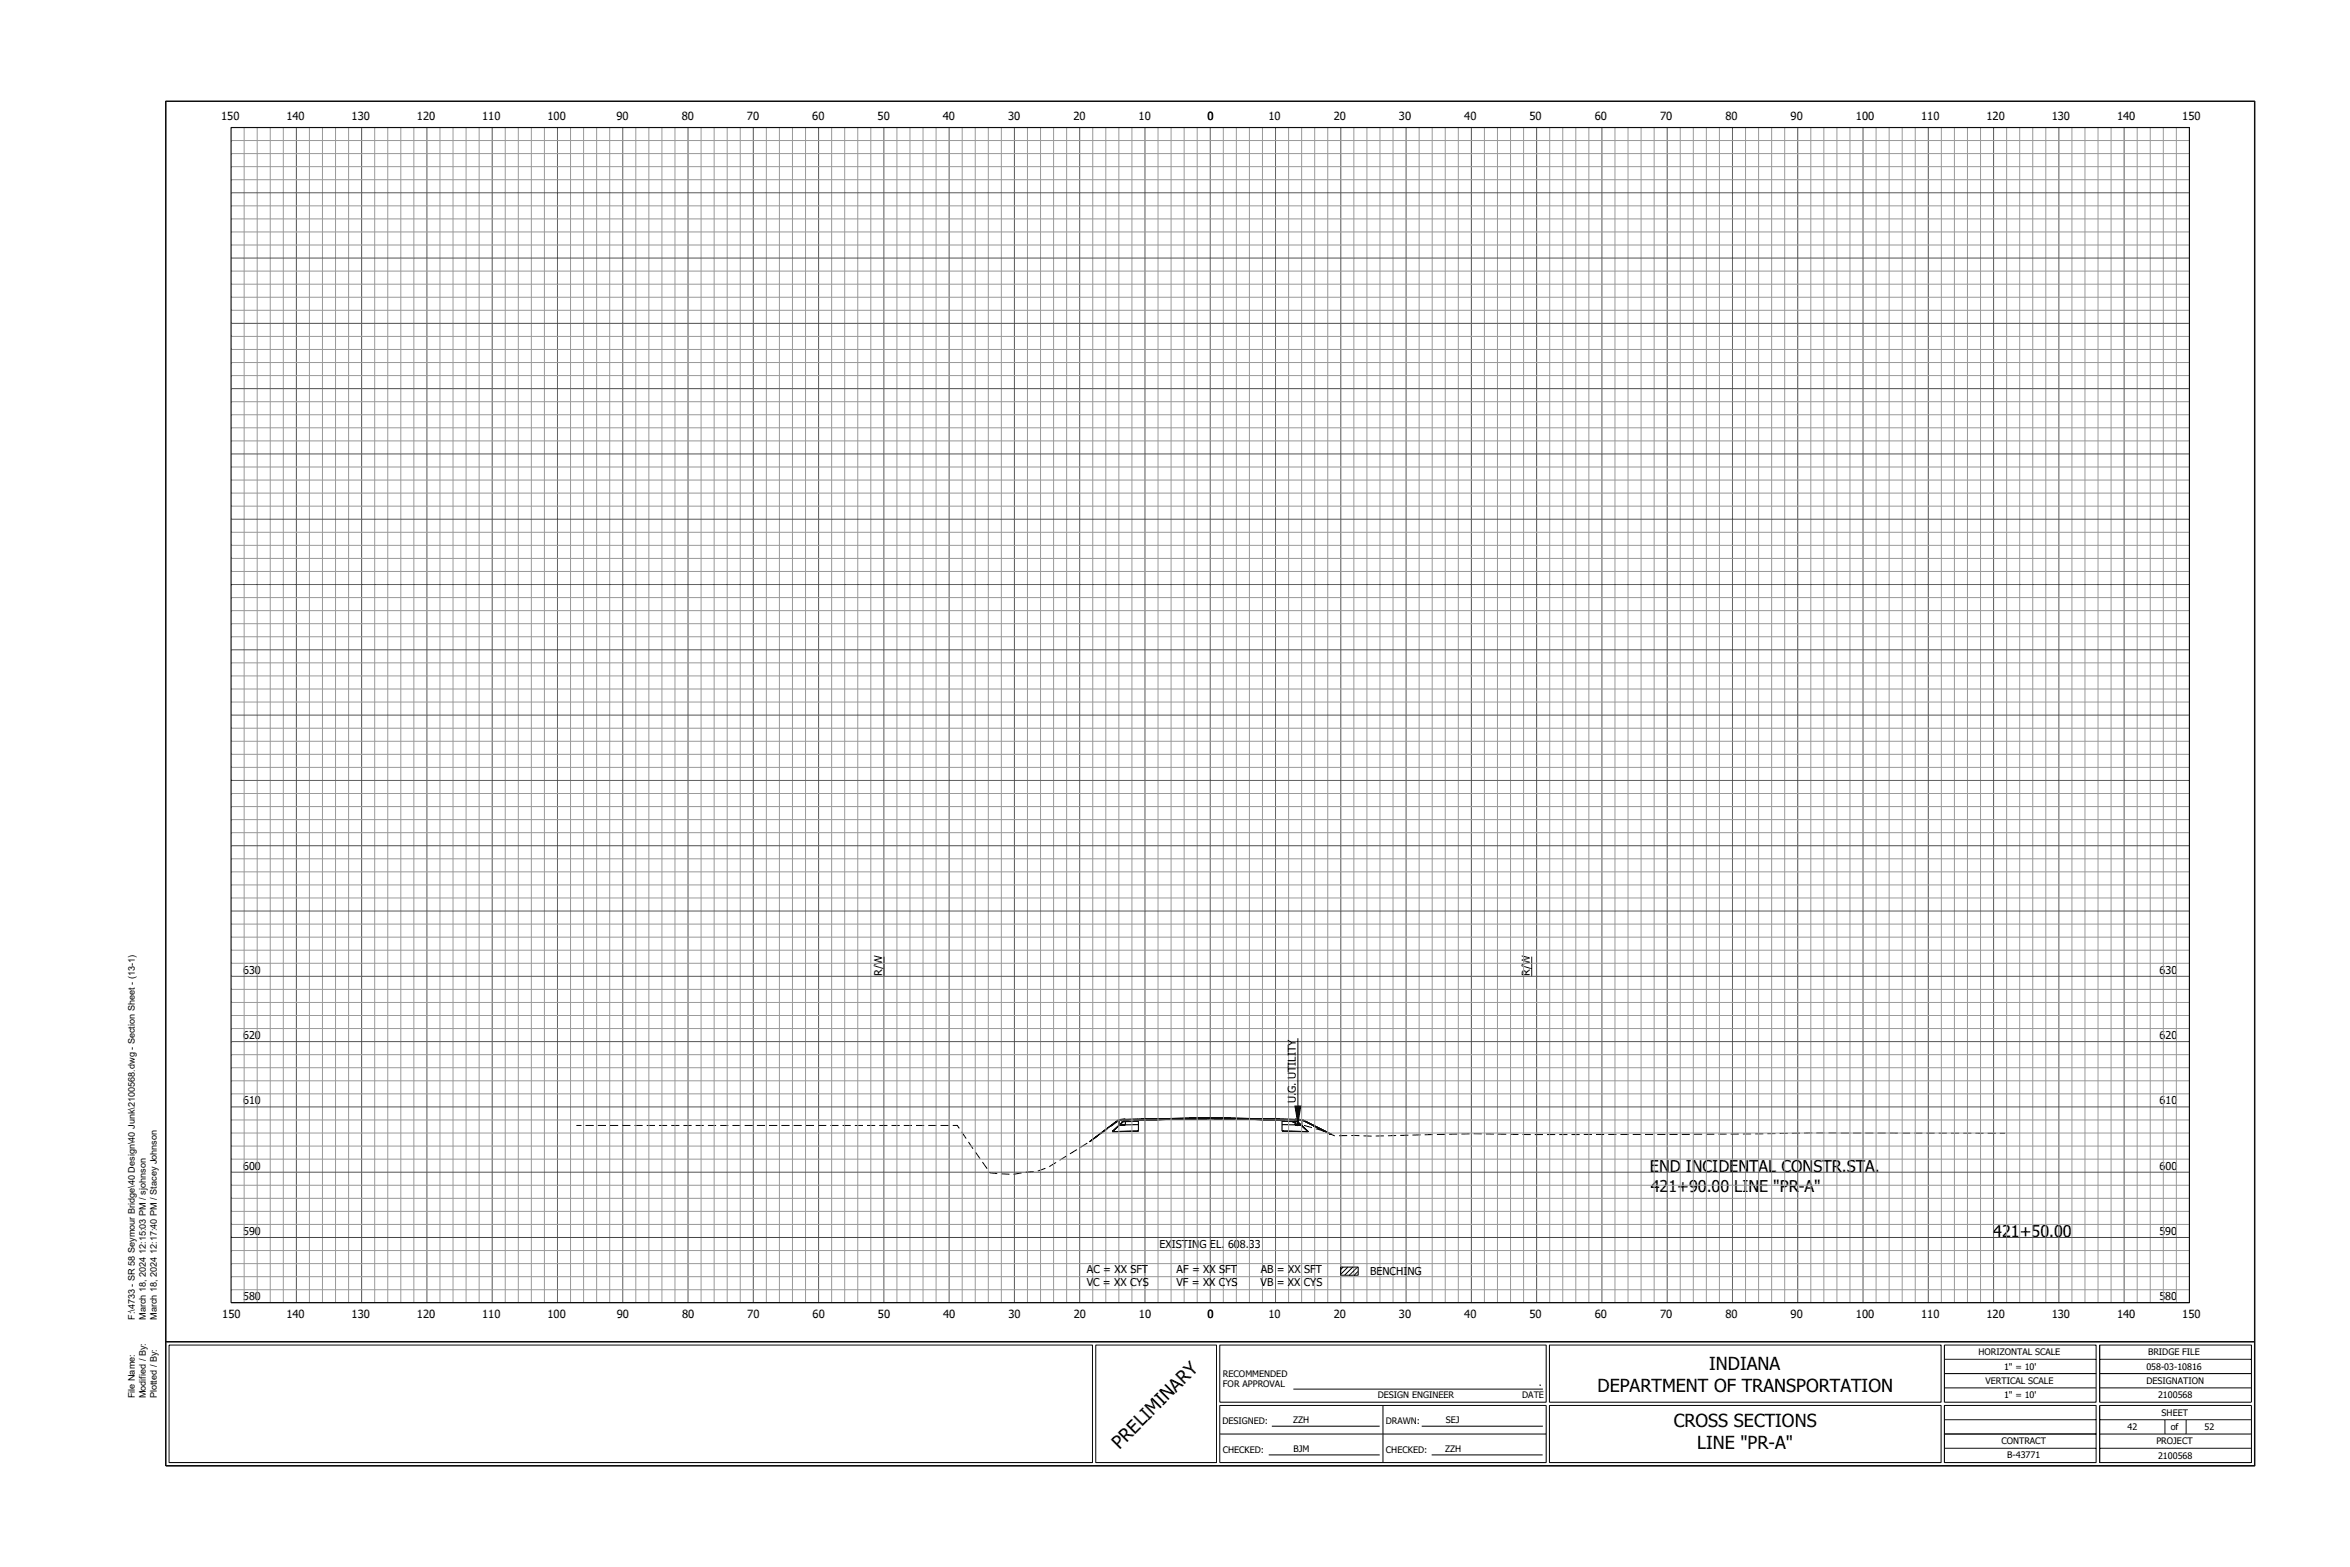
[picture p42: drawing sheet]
<svg xmlns="http://www.w3.org/2000/svg" width="914mm" height="610mm" viewBox="0 0 914 610" stroke-linecap="round" stroke-linejoin="round" font-family="sans-serif">
<defs><g id="words">
<text font-size="7.1" x="435.6" y="563.9" transform="rotate(-45 435.6 563.9)">PRELIMINARY</text>
<g font-size="7">
<text x="665.1" y="533">INDIANA</text>
<text x="621.6" y="541.6">DEPARTMENT OF TRANSPORTATION</text>
<text x="651.2" y="555.3">CROSS SECTIONS</text>
<text x="660.3" y="563.8">LINE &quot;PR-A&quot;</text>
</g>
<g font-size="6.3">
<text x="642" y="456">END INCIDENTAL CONSTR.STA.</text>
<text x="642.3" y="463.8">421+90.00 LINE &quot;PR-A&quot;</text>
<text x="775.6" y="481.3">421+50.00</text>
</g>
<text font-size="5.9" x="598.8" y="539.2">.</text>
<g font-size="4.4">
<text x="86" y="46.8">150</text>
<text x="111.4" y="46.8">140</text>
<text x="136.8" y="46.8">130</text>
<text x="162.2" y="46.8">120</text>
<text x="187.6" y="46.8">110</text>
<text x="213" y="46.8">100</text>
<text x="239.9" y="46.8">90</text>
<text x="265.3" y="46.8">80</text>
<text x="290.7" y="46.8">70</text>
<text x="316.1" y="46.8">60</text>
<text x="341.5" y="46.8">50</text>
<text x="366.9" y="46.8">40</text>
<text x="392.3" y="46.8">30</text>
<text x="417.7" y="46.8">20</text>
<text x="443.1" y="46.8">10</text>
<text x="469.8" y="46.8">0</text>
<text x="493.5" y="46.8">10</text>
<text x="518.9" y="46.8">20</text>
<text x="544.3" y="46.8">30</text>
<text x="569.7" y="46.8">40</text>
<text x="595.1" y="46.8">50</text>
<text x="620.5" y="46.8">60</text>
<text x="645.9" y="46.8">70</text>
<text x="671.3" y="46.8">80</text>
<text x="696.7" y="46.8">90</text>
<text x="722.1" y="46.8">100</text>
<text x="747.5" y="46.8">110</text>
<text x="772.9" y="46.8">120</text>
<text x="798.3" y="46.8">130</text>
<text x="823.7" y="46.8">140</text>
<text x="849.1" y="46.8">150</text>
<text x="86.5" y="512.8">150</text>
<text x="111.4" y="512.8">140</text>
<text x="136.8" y="512.8">130</text>
<text x="162.2" y="512.8">120</text>
<text x="187.6" y="512.8">110</text>
<text x="213" y="512.8">100</text>
<text x="240" y="512.8">90</text>
<text x="265.4" y="512.8">80</text>
<text x="290.8" y="512.8">70</text>
<text x="316.2" y="512.8">60</text>
<text x="341.6" y="512.8">50</text>
<text x="367" y="512.8">40</text>
<text x="392.4" y="512.8">30</text>
<text x="417.8" y="512.8">20</text>
<text x="443.2" y="512.8">10</text>
<text x="469.8" y="512.8">0</text>
<text x="493.5" y="512.8">10</text>
<text x="518.9" y="512.8">20</text>
<text x="544.3" y="512.8">30</text>
<text x="569.7" y="512.8">40</text>
<text x="595.1" y="512.8">50</text>
<text x="620.5" y="512.8">60</text>
<text x="645.9" y="512.8">70</text>
<text x="671.3" y="512.8">80</text>
<text x="696.7" y="512.8">90</text>
<text x="722.1" y="512.8">100</text>
<text x="747.5" y="512.8">110</text>
<text x="772.9" y="512.8">120</text>
<text x="798.3" y="512.8">130</text>
<text x="823.7" y="512.8">140</text>
<text x="849.1" y="512.8">150</text>
</g>
<g font-size="4.2">
<text x="94.6" y="378.8">630</text>
<text x="343.3" y="379.7" transform="rotate(-90 343.3 379.7)">R/W</text>
<text x="595.3" y="379.7" transform="rotate(-90 595.3 379.7)">R/W</text>
<text x="840.3" y="378.8">630</text>
<text x="94.6" y="404.2">620</text>
<text x="840.3" y="404.2">620</text>
<text x="94.6" y="429.6">610</text>
<text x="504.3" y="429.1" transform="rotate(-90 504.3 429.1)">U.G. UTILITY</text>
<text x="840.3" y="429.6">610</text>
<text x="94.6" y="455">600</text>
<text x="840.3" y="455">600</text>
<text x="94.6" y="480.4">590</text>
<text x="451.2" y="485.5">EXISTING EL. 608.33</text>
<text x="840.2" y="480.4">590</text>
<text x="422.9" y="495.3">AC = XX SFT</text>
<text x="457.8" y="495.3">AF = XX SFT</text>
<text x="490.6" y="495.3">AB = XX SFT</text>
<text x="533.1" y="495.9">BENCHING</text>
<text x="422.8" y="500.4">VC = XX CYS</text>
<text x="457.8" y="500.4">VF = XX CYS</text>
<text x="490.5" y="500.4">VB = XX CYS</text>
<text x="94.6" y="505.8">580</text>
<text x="840.2" y="505.8">580</text>
</g>
<g font-size="3.5">
<text x="52.4" y="513.5" transform="rotate(-90 52.4 513.5)">F:\4733 - SR 58 Seymour Bridge\40 Design\40 Junk\2100568.dwg - Section Sheet - (13-1)</text>
<text x="56.7" y="513.5" transform="rotate(-90 56.7 513.5)">March 18, 2024 12:15:03 PM / sjohnson</text>
<text x="61" y="513.5" transform="rotate(-90 61 513.5)">March 18, 2024 12:17:40 PM / Stacey Johnson</text>
<text x="769.8" y="527.2">HORIZONTAL SCALE</text>
<text x="835.8" y="527.3">BRIDGE FILE</text>
<text x="779.8" y="532.8">1&quot; = 10'</text>
<text x="835.2" y="532.8">058-03-10816</text>
<text x="475.9" y="535.8">RECOMMENDED</text>
<text x="475.9" y="539.7">FOR APPROVAL</text>
<text x="772.6" y="538.3">VERTICAL SCALE</text>
<text x="835.2" y="538.4">DESIGNATION</text>
<text x="52.4" y="544" transform="rotate(-90 52.4 544)">File Name:</text>
<text x="56.7" y="544" transform="rotate(-90 56.7 544)">Modified / By:</text>
<text x="61" y="544" transform="rotate(-90 61 544)">Plotted / By:</text>
<text x="536.1" y="544">DESIGN ENGINEER</text>
<text x="592.3" y="544">DATE</text>
<text x="779.8" y="544">1&quot; = 10'</text>
<text x="839.7" y="544">2100568</text>
<text x="841.1" y="550.7">SHEET</text>
<text x="475.6" y="554">DESIGNED:</text>
<text x="503.2" y="553.6">ZZH</text>
<text x="539.2" y="554.1">DRAWN:</text>
<text x="562.6" y="553.6">SEJ</text>
<text x="827.8" y="556.4">42</text>
<text x="844.7" y="556.3">of</text>
<text x="857.8" y="556.2">52</text>
<text x="778.7" y="561.8">CONTRACT</text>
<text x="839" y="561.8">PROJECT</text>
<text x="475.8" y="565.2">CHECKED:</text>
<text x="503.3" y="564.7">BJM</text>
<text x="539.3" y="565.2">CHECKED:</text>
<text x="562.3" y="564.7">ZZH</text>
<text x="781" y="567.4">B-43771</text>
<text x="839.7" y="567.5">2100568</text>
</g>
</g></defs>
<!-- layer: C-ROAD-SCTN -->
<g fill="none" stroke="#000" stroke-width=".44">
<path d="M435.4 435.5v2.2v-2.2M435.4 437.7l2.5-.1-2.5 .1M435.4 435.5l-11.5 8.7 11.5-8.7M435.4 435.5h2.5zM435.6 437.6l-2.8 2.6 10.2-.2-10.2 .2 5.1-4.7-5.1 4.7M437 436.4l-1.4 1.2 7.4-.1v2.5M437.6 435.8l-.6 .6 6-.2v1.3M437.9 435.5l-.3 .3 5.4-.1v.5M437.9 435.5v2.1M443 435.7v-.3l-5.1 .1 5.1-.1v.3l27.9-.6-27.9 .6 27.9-.6-27.9 .6 27.9-.6v-.3l28 .6-28-.6-27.9 .6 27.9-.6v.3l28 .6-28-.6 28 .6-28-.6 28 .6v-.3l5 .1-5-.1v.3M503.9 435.5l.4 .3-5.4-.1v.5M503.9 435.5h2.6z"/>
<path d="M503.9 435.5v2.1M504.3 435.8l.5 .6-5.9-.2v1.3M504.8 436.4l1.4 1.2-7.3-.1v2.5M506.2 437.6l2.8 2.6-10.1-.2 10.1 .2-5.1-4.7 5.1 4.7M506.5 435.5v2.2v-2.2M506.5 437.7l-2.6-.1 2.6 .1M506.5 435.5l11.5 5.8"/>
</g>
<g fill="none" stroke="#000" stroke-width=".39">
<path d="M224.3 437.8h2M227.8 437.8h3.2M232.6 437.8h3.2M237.4 437.8h3.1M242.1 437.8h3.2M246.9 437.8h3.2M251.7 437.8h3.1M256.4 437.8h3.2M261.2 437.8h3.2M265.9 437.8h3.2M270.7 437.8h3.2M275.5 437.8h3.1"/>
<path d="M280.2 437.8h3.2M285 437.8h3.2M289.8 437.8h3.1M294.5 437.8h3.2M299.3 437.8h3.2M304 437.8h3.2M308.8 437.8h3.2M313.6 437.8h3.1M318.3 437.8h3.2M323.1 437.8h3.2M327.9 437.8h3.1M332.6 437.8h3.2"/>
<path d="M337.4 437.8h3.2M342.1 437.8h3.2M346.9 437.8h3.2M351.7 437.8h3.1M356.4 437.8h3.2M361.2 437.8h3.2M366 437.8h3.1M370.7 437.8h1.8l.8 1.2M430.8 439.2l-2.5 1.9M434.7 436.5l-2.6 1.8M439.5 436l-3.2 .2M444.2 435.8l-3.1 .1"/>
<path d="M449 435.6l-3.2 .2M453.7 435.4l-3.1 .2M458.5 435.2l-3.2 .2M463.3 435.1l-3.2 .1M468 434.9l-3.1 .1M469.6 434.8l3.2 .1M474.4 435l3.1 .1M479.1 435.2l3.2 .1M483.9 435.4l3.2 .1M488.7 435.5l3.1 .2M493.4 435.7l3.2 .2M498.2 435.9l3.1 .3"/>
<path d="M502.8 436.5l3.1 .9M507.4 437.8l3.1 .9M512 439.1l3 1M374.2 440.3l1.7 2.6M376.8 444.2l1.8 2.7M379.5 448.2l1.9 2.6M382.3 452.1l1.8 2.6M385 456l.3 .3 2.7 .2M389.6 456.6l3.2 .2M397.5 456.3l-3.1 .5M402.2 455.8l-3.1 .3M406.8 454.5l-3 1.1"/>
<path d="M410.9 452.2l-2.7 1.7M415 449.7l-2.7 1.7M419 447.2l-2.7 1.7M423.1 444.7l-2.7 1.7M427 442l-2.6 1.9M516.5 440.7l2.9 1.1M524.2 441.8h-3.2M525.8 441.7l3.2 .1M530.5 441.9l3.2 .1M538.5 441.9h-3.2M543.2 441.7l-3.1 .1M548 441.6l-3.2 .1"/>
<path d="M552.8 441.5l-3.2 .1M557.5 441.4l-3.1 .1M562.3 441.3h-3.2M567.1 441.2h-3.2M571.8 441.1l-3.2 .1M573.4 441.1h3.2M578.2 441.1l3.1 .1M582.9 441.2h3.2M587.7 441.3h3.1M592.4 441.3l3.2 .1M597.2 441.4h3.2M602 441.4h3.1"/>
<path d="M606.7 441.4h3.2M611.5 441.4h3.2M616.2 441.3h3.2M621 441.3h3.2M625.8 441.3h3.1M630.5 441.3h3.2M635.3 441.3h3.2M640.1 441.3h3.2M644.8 441.3h3.2M652.8 441.3h-3.2M657.5 441.3h-3.1M662.3 441.2l-3.2 .1"/>
<path d="M667.1 441.2h-3.2M671.8 441.2h-3.1M676.6 441.2h-3.2M681.4 441.1h-3.2M686.1 441.1h-3.2M690.9 441h-3.2M695.6 440.9h-3.2M700.4 440.8l-3.2 .1M705.1 440.8h-3.1M706.7 440.8h3.2M711.5 440.8h3.2M716.3 440.8h3.1"/>
<path d="M721 440.8h3.2M725.8 440.8h3.2M730.5 440.8h3.2M735.3 440.8h3.2M740.1 440.8h3.1M744.8 440.8h3.2M749.6 440.8h3.2M754.4 440.8h3.1M759.1 440.8l3.2 .1M763.9 440.9h3.2M768.6 440.9h3.2M773.4 440.9h3.2"/>
<path d="M778.2 440.9h2"/>
</g>
<!-- layer: C-TOPO-FEAT -->
<path d="M344 372.2v7.6M596 372.2v7.6M505 403.9v33.2" fill="none" stroke="#000" stroke-width=".39"/>
<!-- layer: C-ANNO -->
<g fill="none" stroke="#999" stroke-width=".39">
<path d="M89.9 59.8h762M89.9 54.7h762M95 49.6v457.2M100.1 49.6v457.2M105.2 49.6v457.2M110.2 49.6v457.2M120.4 49.6v457.2M125.5 49.6v457.2M130.6 49.6v457.2M135.6 49.6v457.2M145.8 49.6v457.2M150.9 49.6v457.2"/>
<path d="M156 49.6v457.2M161 49.6v457.2M171.2 49.6v457.2M176.3 49.6v457.2M181.4 49.6v457.2M186.4 49.6v457.2M196.6 49.6v457.2M201.7 49.6v457.2M206.8 49.6v457.2M211.8 49.6v457.2M222 49.6v457.2M227.1 49.6v457.2"/>
<path d="M232.2 49.6v457.2M237.2 49.6v457.2M247.4 49.6v457.2M252.5 49.6v457.2M257.6 49.6v457.2M262.6 49.6v457.2M272.8 49.6v457.2M277.9 49.6v457.2M283 49.6v457.2M288 49.6v457.2M298.2 49.6v457.2M303.3 49.6v457.2"/>
<path d="M308.4 49.6v457.2M313.4 49.6v457.2M323.6 49.6v457.2M328.7 49.6v457.2M333.8 49.6v457.2M338.8 49.6v457.2M349 49.6v457.2M354.1 49.6v457.2M359.2 49.6v457.2M364.2 49.6v457.2M374.4 49.6v457.2M379.5 49.6v457.2"/>
<path d="M384.6 49.6v457.2M389.6 49.6v457.2M399.8 49.6v457.2M404.9 49.6v457.2M410 49.6v457.2M415 49.6v457.2M425.2 49.6v457.2M430.3 49.6v457.2M435.4 49.6v457.2M440.4 49.6v457.2M450.6 49.6v457.2M455.7 49.6v457.2"/>
<path d="M460.8 49.6v457.2M465.8 49.6v457.2M476 49.6v457.2M481.1 49.6v457.2M486.2 49.6v457.2M491.2 49.6v457.2M501.4 49.6v457.2M506.5 49.6v457.2M511.6 49.6v457.2M516.6 49.6v457.2M526.8 49.6v457.2M531.9 49.6v457.2"/>
<path d="M537 49.6v457.2M542 49.6v457.2M552.2 49.6v457.2M557.3 49.6v457.2M562.4 49.6v457.2M567.4 49.6v457.2M577.6 49.6v457.2M582.7 49.6v457.2M587.8 49.6v457.2M592.8 49.6v457.2M603 49.6v457.2M608.1 49.6v457.2"/>
<path d="M613.2 49.6v457.2M618.2 49.6v457.2M628.4 49.6v457.2M633.5 49.6v457.2M638.6 49.6v457.2M643.6 49.6v457.2M653.8 49.6v457.2M658.9 49.6v457.2M664 49.6v457.2M669 49.6v457.2M679.2 49.6v457.2M684.3 49.6v457.2"/>
<path d="M689.4 49.6v457.2M694.4 49.6v457.2M704.6 49.6v457.2M709.7 49.6v457.2M714.8 49.6v457.2M719.8 49.6v457.2M730 49.6v457.2M735.1 49.6v457.2M740.2 49.6v457.2M745.2 49.6v457.2M755.4 49.6v457.2M760.5 49.6v457.2"/>
<path d="M765.6 49.6v457.2M770.6 49.6v457.2M780.8 49.6v457.2M785.9 49.6v457.2M791 49.6v457.2M796 49.6v457.2M806.2 49.6v457.2M811.3 49.6v457.2M816.4 49.6v457.2M821.4 49.6v457.2M831.6 49.6v457.2M836.7 49.6v457.2"/>
<path d="M841.8 49.6v457.2M846.8 49.6v457.2M89.9 69.9h762M89.9 64.8h762M89.9 95.3h762M89.9 90.2h762M89.9 85.2h762M89.9 80.1h762M89.9 115.6h762M89.9 110.6h762M89.9 105.5h762M89.9 136h762"/>
<path d="M89.9 130.9h762M89.9 120.7h762M89.9 156.3h762M89.9 146.1h762M89.9 141h762M89.9 171.5h762M89.9 166.4h762M89.9 161.4h762M89.9 196.9h762M89.9 191.8h762M89.9 186.8h762M89.9 181.7h762"/>
<path d="M89.9 217.2h762M89.9 212.2h762M89.9 207.1h762M89.9 237.6h762M89.9 232.5h762M89.9 222.3h762M89.9 257.9h762M89.9 247.7h762M89.9 242.6h762M89.9 273.1h762M89.9 268h762M89.9 263h762"/>
<path d="M89.9 298.5h762M89.9 293.5h762M89.9 288.4h762M89.9 283.3h762M89.9 318.9h762M89.9 313.8h762M89.9 308.7h762M89.9 339.2h762M89.9 334.1h762M89.9 323.9h762M89.9 359.5h762M89.9 349.3h762"/>
<path d="M89.9 344.3h762M89.9 374.7h762M89.9 369.7h762M89.9 364.6h762M89.9 395.1h762M89.9 390h762M89.9 384.9h762M89.9 415.4h762M89.9 410.3h762M89.9 400.1h762M89.9 435.7h762M89.9 425.5h762"/>
<path d="M89.9 420.5h762M89.9 450.9h762M89.9 445.9h762M89.9 440.8h762M89.9 476.3h762M89.9 471.3h762M89.9 466.2h762M89.9 461.1h762M89.9 496.7h762M89.9 491.6h762M89.9 486.5h762M89.9 501.7h762"/>
</g>
<g fill="none" stroke="#555" stroke-width=".39">
<path d="M115.3 49.6v457.2M140.7 49.6v457.2M166.1 49.6v457.2M191.5 49.6v457.2M216.9 49.6v457.2M242.3 49.6v457.2M267.7 49.6v457.2M293.1 49.6v457.2M318.5 49.6v457.2M343.9 49.6v457.2M369.3 49.6v457.2M394.7 49.6v457.2"/>
<path d="M420.1 49.6v457.2M445.5 49.6v457.2M470.9 49.6v457.2M496.3 49.6v457.2M521.7 49.6v457.2M547.1 49.6v457.2M572.5 49.6v457.2M597.9 49.6v457.2M623.3 49.6v457.2M648.7 49.6v457.2M674.1 49.6v457.2M699.5 49.6v457.2"/>
<path d="M724.9 49.6v457.2M750.3 49.6v457.2M775.7 49.6v457.2M801.1 49.6v457.2M826.5 49.6v457.2M89.9 75h762M89.9 100.4h762M89.9 125.8h762M89.9 151.2h762M89.9 176.6h762M89.9 202h762M89.9 227.4h762"/>
<path d="M89.9 252.8h762M89.9 278.2h762M89.9 303.6h762M89.9 329h762M89.9 354.4h762M89.9 379.8h762M89.9 405.2h762M89.9 430.6h762M89.9 456h762M89.9 481.4h762"/>
</g>
<!-- layer: BENCHING -->
<path d="M521.7 492.9h6.8v3.2h-6.8zM522.6 492.9l-.9 1M524.5 492.9l-2.8 2.9M526.4 492.9l-3.2 3.2M528.2 492.9l-3.2 3.2M528.5 494.6l-1.6 1.5" fill="none" stroke="#000" stroke-width=".39"/>
<!-- layer: C-TOPO-FEAT -->
<path d="M503.9 430.3h2.3l-1.2 6.8z" fill="#000" stroke="#000" stroke-width=".39"/>
<!-- layer: 0 -->
<path d="M89.9 49.6h762v457.2h-762z" fill="none" stroke="#000" stroke-width=".44"/>
<!-- layer: XR-TITLE|SH-BORD-BLKS -->
<g fill="none" stroke="#000" stroke-width=".39">
<path d="M65.8 523.3h359.3v45.7h-359.3zM426.4 523.3h47v45.7h-47zM474.6 523.3h127v22.2h-127zM602.9 523.3h152.4v22.2h-152.4zM756.6 523.3h59v22.2h-59zM756.6 539.9h59M756.6 534.4h59M756.6 528.8h59M817 523.3h59v22.2h-59zM817 523.3v22.2M817 539.9h59M817 534.4h59"/>
<path d="M817 528.8h59M474.6 546.8h127v22.2h-127zM474.6 557.9h127M494.9 554.8h42M503.3 540.4h97.1M538.1 546.8v22.2M553.2 554.8h47.2M602.9 546.8h152.4v22.2h-152.4zM756.6 557.9h59v11.1h-59zM756.6 546.8h59v11.1h-59zM756.6 552.3h59M817 546.8h59v22.2h-59z"/>
<path d="M817 557.9h59M817 552.3h59M817 546.8v22.2M842.4 552.3v5.6M850.6 552.3v5.6M493.7 566h43.2M557.1 566h43.1M756.6 563.4h59M817 563.4h59"/>
</g>
<!-- layer: XR-TITLE|SH-BORD-FRAM -->
<path d="M64.5 39.4h812.8v530.9h-812.8zM64.5 522h812.8" fill="none" stroke="#000" stroke-width=".57"/>
<use href="#words"/>
</svg>
